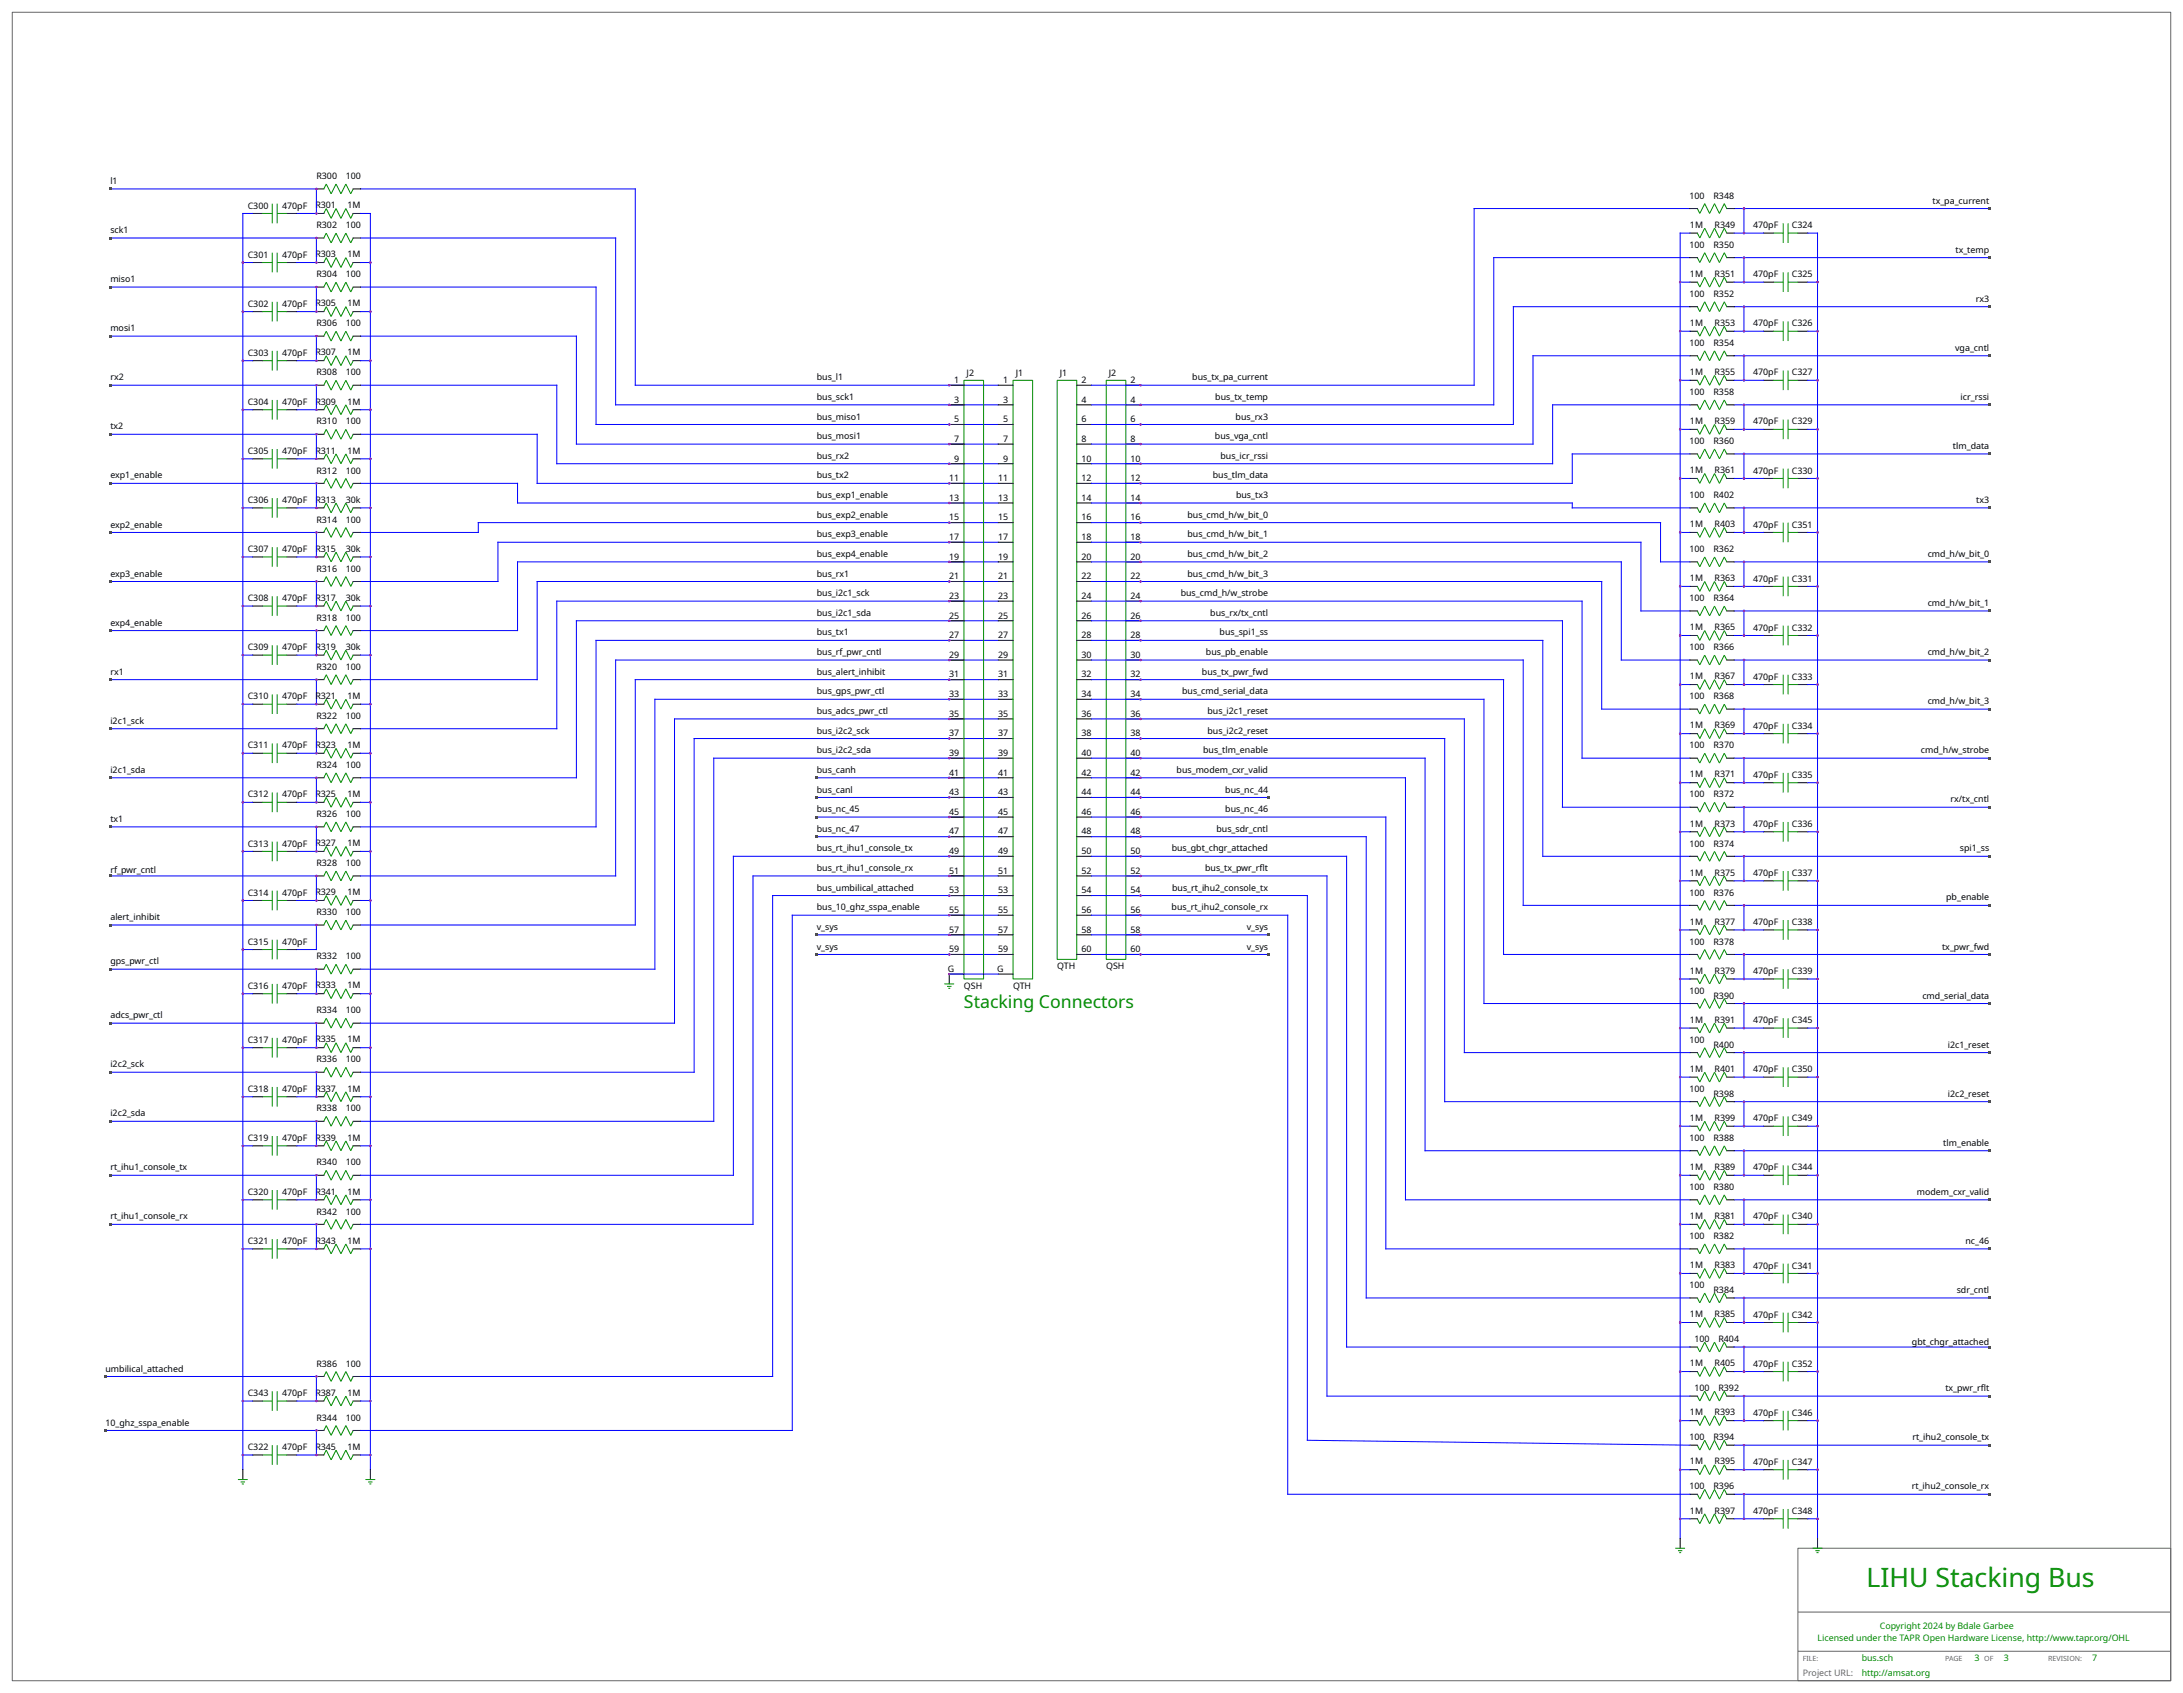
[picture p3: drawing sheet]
<svg xmlns="http://www.w3.org/2000/svg" width="1130mm" height="876mm" viewBox="0 0 1130 876" stroke-linecap="round" stroke-linejoin="round" font-family="sans-serif">
<defs><g id="words">
<text font-size="13.8" fill="#008b00" x="966" y="822">LIHU Stacking Bus</text>
<text font-size="9.2" fill="#008b00" x="499" y="522">Stacking Connectors</text>
<g font-size="4.6">
<text x="57" y="95">l1</text>
<text x="164" y="93">R300</text>
<text x="179" y="93">100</text>
<text x="128" y="108">C300</text>
<text x="146" y="108">470pF</text>
<text x="163" y="108">R301</text>
<text x="180" y="108">1M</text>
<text x="875" y="103">100</text>
<text x="887" y="103">R348</text>
<text x="1001" y="105">tx_pa_current</text>
<text x="164" y="118">R302</text>
<text x="179" y="118">100</text>
<text x="875" y="118">1M</text>
<text x="888" y="118">R349</text>
<text x="908" y="118">470pF</text>
<text x="928" y="118">C324</text>
<text x="57" y="121">sck1</text>
<text x="875" y="128">100</text>
<text x="887" y="128">R350</text>
<text x="1012" y="131">tx_temp</text>
<text x="128" y="133">C301</text>
<text x="146" y="133">470pF</text>
<text x="163" y="133">R303</text>
<text x="180" y="133">1M</text>
<text x="164" y="144">R304</text>
<text x="179" y="144">100</text>
<text x="875" y="143">1M</text>
<text x="888" y="143">R351</text>
<text x="908" y="144">470pF</text>
<text x="928" y="144">C325</text>
<text x="57" y="146">miso1</text>
<text x="875" y="154">100</text>
<text x="887" y="154">R352</text>
<text x="128" y="159">C302</text>
<text x="146" y="159">470pF</text>
<text x="163" y="159">R305</text>
<text x="180" y="159">1M</text>
<text x="1023" y="156">rx3</text>
<text x="57" y="171">mosi1</text>
<text x="164" y="169">R306</text>
<text x="179" y="169">100</text>
<text x="875" y="169">1M</text>
<text x="888" y="169">R353</text>
<text x="908" y="169">470pF</text>
<text x="928" y="169">C326</text>
<text x="875" y="179">100</text>
<text x="887" y="179">R354</text>
<text x="128" y="184">C303</text>
<text x="146" y="184">470pF</text>
<text x="163" y="184">R307</text>
<text x="180" y="184">1M</text>
<text x="1012" y="182">vga_cntl</text>
<text x="57" y="197">rx2</text>
<text x="164" y="194">R308</text>
<text x="179" y="194">100</text>
<text x="423" y="197">bus_l1</text>
<text x="501" y="194">J2</text>
<text x="526" y="194">J1</text>
<text x="549" y="194">J1</text>
<text x="574" y="194">J2</text>
<text x="617" y="197">bus_tx_pa_current</text>
<text x="875" y="194">1M</text>
<text x="888" y="194">R355</text>
<text x="908" y="194">470pF</text>
<text x="928" y="194">C327</text>
<text x="494" y="198">1</text>
<text x="519" y="198">1</text>
<text x="560" y="198">2</text>
<text x="585" y="198">2</text>
<text x="128" y="210">C304</text>
<text x="146" y="210">470pF</text>
<text x="163" y="209">R309</text>
<text x="180" y="209">1M</text>
<text x="423" y="207">bus_sck1</text>
<text x="494" y="208">3</text>
<text x="519" y="208">3</text>
<text x="560" y="208">4</text>
<text x="585" y="208">4</text>
<text x="629" y="207">bus_tx_temp</text>
<text x="875" y="204">100</text>
<text x="887" y="204">R358</text>
<text x="1015" y="207">icr_rssi</text>
<text x="164" y="220">R310</text>
<text x="179" y="220">100</text>
<text x="423" y="217">bus_miso1</text>
<text x="494" y="219">5</text>
<text x="519" y="219">5</text>
<text x="560" y="219">6</text>
<text x="585" y="219">6</text>
<text x="640" y="217">bus_rx3</text>
<text x="875" y="220">1M</text>
<text x="888" y="220">R359</text>
<text x="908" y="220">470pF</text>
<text x="928" y="220">C329</text>
<text x="57" y="222">tx2</text>
<text x="423" y="227">bus_mosi1</text>
<text x="629" y="227">bus_vga_cntl</text>
<text x="494" y="229">7</text>
<text x="519" y="229">7</text>
<text x="560" y="229">8</text>
<text x="585" y="229">8</text>
<text x="875" y="230">100</text>
<text x="887" y="230">R360</text>
<text x="1011" y="232">tlm_data</text>
<text x="128" y="235">C305</text>
<text x="146" y="235">470pF</text>
<text x="163" y="235">R311</text>
<text x="180" y="235">1M</text>
<text x="423" y="237">bus_rx2</text>
<text x="494" y="239">9</text>
<text x="519" y="239">9</text>
<text x="560" y="239">10</text>
<text x="585" y="239">10</text>
<text x="632" y="237">bus_icr_rssi</text>
<text x="164" y="245">R312</text>
<text x="179" y="245">100</text>
<text x="875" y="245">1M</text>
<text x="888" y="245">R361</text>
<text x="908" y="245">470pF</text>
<text x="928" y="245">C330</text>
<text x="57" y="248">exp1_enable</text>
<text x="423" y="248">bus_tx2</text>
<text x="491" y="249">11</text>
<text x="517" y="249">11</text>
<text x="560" y="249">12</text>
<text x="585" y="249">12</text>
<text x="628" y="248">bus_tlm_data</text>
<text x="423" y="258">bus_exp1_enable</text>
<text x="640" y="258">bus_tx3</text>
<text x="875" y="258">100</text>
<text x="887" y="258">R402</text>
<text x="128" y="260">C306</text>
<text x="146" y="260">470pF</text>
<text x="163" y="260">R313</text>
<text x="179" y="260">30k</text>
<text x="491" y="259">13</text>
<text x="517" y="259">13</text>
<text x="560" y="259">14</text>
<text x="585" y="259">14</text>
<text x="1023" y="260">tx3</text>
<text x="423" y="268">bus_exp2_enable</text>
<text x="491" y="269">15</text>
<text x="517" y="269">15</text>
<text x="560" y="269">16</text>
<text x="585" y="269">16</text>
<text x="615" y="268">bus_cmd_h/w_bit_0</text>
<text x="57" y="273">exp2_enable</text>
<text x="164" y="271">R314</text>
<text x="179" y="271">100</text>
<text x="875" y="273">1M</text>
<text x="888" y="273">R403</text>
<text x="908" y="273">470pF</text>
<text x="928" y="273">C351</text>
<text x="423" y="278">bus_exp3_enable</text>
<text x="491" y="280">17</text>
<text x="517" y="280">17</text>
<text x="560" y="280">18</text>
<text x="585" y="280">18</text>
<text x="615" y="278">bus_cmd_h/w_bit_1</text>
<text x="128" y="286">C307</text>
<text x="146" y="286">470pF</text>
<text x="163" y="286">R315</text>
<text x="179" y="286">30k</text>
<text x="875" y="286">100</text>
<text x="887" y="286">R362</text>
<text x="423" y="288">bus_exp4_enable</text>
<text x="491" y="290">19</text>
<text x="517" y="290">19</text>
<text x="560" y="290">20</text>
<text x="585" y="290">20</text>
<text x="615" y="288">bus_cmd_h/w_bit_2</text>
<text x="998" y="288">cmd_h/w_bit_0</text>
<text x="57" y="298">exp3_enable</text>
<text x="164" y="296">R316</text>
<text x="179" y="296">100</text>
<text x="423" y="298">bus_rx1</text>
<text x="491" y="300">21</text>
<text x="517" y="300">21</text>
<text x="560" y="300">22</text>
<text x="585" y="300">22</text>
<text x="615" y="298">bus_cmd_h/w_bit_3</text>
<text x="875" y="301">1M</text>
<text x="888" y="301">R363</text>
<text x="908" y="301">470pF</text>
<text x="928" y="301">C331</text>
<text x="128" y="311">C308</text>
<text x="146" y="311">470pF</text>
<text x="163" y="311">R317</text>
<text x="179" y="311">30k</text>
<text x="423" y="309">bus_i2c1_sck</text>
<text x="491" y="310">23</text>
<text x="517" y="310">23</text>
<text x="560" y="310">24</text>
<text x="585" y="310">24</text>
<text x="611" y="309">bus_cmd_h/w_strobe</text>
<text x="875" y="311">100</text>
<text x="887" y="311">R364</text>
<text x="998" y="314">cmd_h/w_bit_1</text>
<text x="57" y="324">exp4_enable</text>
<text x="164" y="321">R318</text>
<text x="179" y="321">100</text>
<text x="423" y="319">bus_i2c1_sda</text>
<text x="491" y="320">25</text>
<text x="517" y="320">25</text>
<text x="560" y="320">26</text>
<text x="585" y="320">26</text>
<text x="627" y="319">bus_rx/tx_cntl</text>
<text x="423" y="329">bus_tx1</text>
<text x="631" y="329">bus_spi1_ss</text>
<text x="875" y="326">1M</text>
<text x="888" y="326">R365</text>
<text x="908" y="326">470pF</text>
<text x="928" y="326">C332</text>
<text x="491" y="330">27</text>
<text x="517" y="330">27</text>
<text x="560" y="330">28</text>
<text x="585" y="330">28</text>
<text x="128" y="337">C309</text>
<text x="146" y="337">470pF</text>
<text x="163" y="336">R319</text>
<text x="179" y="336">30k</text>
<text x="423" y="339">bus_rf_pwr_cntl</text>
<text x="491" y="340">29</text>
<text x="517" y="340">29</text>
<text x="560" y="340">30</text>
<text x="585" y="340">30</text>
<text x="624" y="339">bus_pb_enable</text>
<text x="875" y="337">100</text>
<text x="887" y="337">R366</text>
<text x="998" y="339">cmd_h/w_bit_2</text>
<text x="164" y="347">R320</text>
<text x="179" y="347">100</text>
<text x="57" y="349">rx1</text>
<text x="423" y="349">bus_alert_inhibit</text>
<text x="491" y="351">31</text>
<text x="517" y="351">31</text>
<text x="560" y="351">32</text>
<text x="585" y="351">32</text>
<text x="622" y="349">bus_tx_pwr_fwd</text>
<text x="875" y="352">1M</text>
<text x="888" y="352">R367</text>
<text x="908" y="352">470pF</text>
<text x="928" y="352">C333</text>
<text x="423" y="359">bus_gps_pwr_ctl</text>
<text x="612" y="359">bus_cmd_serial_data</text>
<text x="128" y="362">C310</text>
<text x="146" y="362">470pF</text>
<text x="163" y="362">R321</text>
<text x="180" y="362">1M</text>
<text x="491" y="361">33</text>
<text x="517" y="361">33</text>
<text x="560" y="361">34</text>
<text x="585" y="361">34</text>
<text x="875" y="362">100</text>
<text x="887" y="362">R368</text>
<text x="998" y="364">cmd_h/w_bit_3</text>
<text x="423" y="370">bus_adcs_pwr_ctl</text>
<text x="491" y="371">35</text>
<text x="517" y="371">35</text>
<text x="560" y="371">36</text>
<text x="585" y="371">36</text>
<text x="625" y="370">bus_i2c1_reset</text>
<text x="57" y="375">i2c1_sck</text>
<text x="164" y="372">R322</text>
<text x="179" y="372">100</text>
<text x="875" y="377">1M</text>
<text x="888" y="377">R369</text>
<text x="908" y="377">470pF</text>
<text x="928" y="377">C334</text>
<text x="423" y="380">bus_i2c2_sck</text>
<text x="491" y="381">37</text>
<text x="517" y="381">37</text>
<text x="560" y="381">38</text>
<text x="585" y="381">38</text>
<text x="625" y="380">bus_i2c2_reset</text>
<text x="128" y="387">C311</text>
<text x="146" y="387">470pF</text>
<text x="163" y="387">R323</text>
<text x="180" y="387">1M</text>
<text x="423" y="390">bus_i2c2_sda</text>
<text x="623" y="390">bus_tlm_enable</text>
<text x="875" y="387">100</text>
<text x="887" y="387">R370</text>
<text x="995" y="390">cmd_h/w_strobe</text>
<text x="491" y="391">39</text>
<text x="517" y="391">39</text>
<text x="560" y="391">40</text>
<text x="585" y="391">40</text>
<text x="57" y="400">i2c1_sda</text>
<text x="164" y="398">R324</text>
<text x="179" y="398">100</text>
<text x="423" y="400">bus_canh</text>
<text x="491" y="401">41</text>
<text x="517" y="401">41</text>
<text x="560" y="401">42</text>
<text x="585" y="401">42</text>
<text x="609" y="400">bus_modem_cxr_valid</text>
<text x="875" y="402">1M</text>
<text x="888" y="402">R371</text>
<text x="908" y="403">470pF</text>
<text x="928" y="403">C335</text>
<text x="128" y="413">C312</text>
<text x="146" y="413">470pF</text>
<text x="163" y="413">R325</text>
<text x="180" y="413">1M</text>
<text x="423" y="410">bus_canl</text>
<text x="491" y="412">43</text>
<text x="517" y="412">43</text>
<text x="560" y="412">44</text>
<text x="585" y="412">44</text>
<text x="634" y="410">bus_nc_44</text>
<text x="875" y="413">100</text>
<text x="887" y="413">R372</text>
<text x="1010" y="415">rx/tx_cntl</text>
<text x="57" y="425">tx1</text>
<text x="164" y="423">R326</text>
<text x="179" y="423">100</text>
<text x="423" y="420">bus_nc_45</text>
<text x="491" y="422">45</text>
<text x="517" y="422">45</text>
<text x="560" y="422">46</text>
<text x="585" y="422">46</text>
<text x="634" y="420">bus_nc_46</text>
<text x="423" y="431">bus_nc_47</text>
<text x="491" y="432">47</text>
<text x="517" y="432">47</text>
<text x="560" y="432">48</text>
<text x="585" y="432">48</text>
<text x="630" y="431">bus_sdr_cntl</text>
<text x="875" y="428">1M</text>
<text x="888" y="428">R373</text>
<text x="908" y="428">470pF</text>
<text x="928" y="428">C336</text>
<text x="163" y="438">R327</text>
<text x="180" y="438">1M</text>
<text x="128" y="438">C313</text>
<text x="146" y="438">470pF</text>
<text x="423" y="441">bus_rt_ihu1_console_tx</text>
<text x="491" y="442">49</text>
<text x="517" y="442">49</text>
<text x="560" y="442">50</text>
<text x="585" y="442">50</text>
<text x="607" y="441">bus_gbt_chgr_attached</text>
<text x="875" y="438">100</text>
<text x="887" y="438">R374</text>
<text x="1015" y="441">spi1_ss</text>
<text x="164" y="448">R328</text>
<text x="179" y="448">100</text>
<text x="57" y="452">rf_pwr_cntl</text>
<text x="423" y="451">bus_rt_ihu1_console_rx</text>
<text x="491" y="452">51</text>
<text x="517" y="452">51</text>
<text x="560" y="452">52</text>
<text x="585" y="452">52</text>
<text x="624" y="451">bus_tx_pwr_rft</text>
<text x="652" y="451">l</text>
<text x="875" y="453">1M</text>
<text x="888" y="453">R375</text>
<text x="908" y="453">470pF</text>
<text x="928" y="453">C337</text>
<text x="423" y="461">bus_umbilical_attached</text>
<text x="607" y="461">bus_rt_ihu2_console_tx</text>
<text x="128" y="464">C314</text>
<text x="146" y="464">470pF</text>
<text x="163" y="463">R329</text>
<text x="180" y="463">1M</text>
<text x="491" y="462">53</text>
<text x="517" y="462">53</text>
<text x="560" y="462">54</text>
<text x="585" y="462">54</text>
<text x="875" y="464">100</text>
<text x="887" y="464">R376</text>
<text x="1008" y="466">pb_enable</text>
<text x="164" y="474">R330</text>
<text x="179" y="474">100</text>
<text x="423" y="471">bus_10_ghz_sspa_enable</text>
<text x="491" y="473">55</text>
<text x="517" y="473">55</text>
<text x="560" y="473">56</text>
<text x="585" y="473">56</text>
<text x="607" y="471">bus_rt_ihu2_console_rx</text>
<text x="57" y="476">alert_inhibit</text>
<text x="875" y="479">1M</text>
<text x="888" y="479">R377</text>
<text x="908" y="479">470pF</text>
<text x="928" y="479">C338</text>
<text x="423" y="481">v_sys</text>
<text x="491" y="483">57</text>
<text x="517" y="483">57</text>
<text x="560" y="483">58</text>
<text x="585" y="483">58</text>
<text x="646" y="481">v_sys</text>
<text x="128" y="489">C315</text>
<text x="146" y="489">470pF</text>
<text x="423" y="491">v_sys</text>
<text x="646" y="491">v_sys</text>
<text x="875" y="489">100</text>
<text x="887" y="489">R378</text>
<text x="1006" y="491">tx_pwr_fwd</text>
<text x="164" y="497">R332</text>
<text x="179" y="497">100</text>
<text x="491" y="493">59</text>
<text x="517" y="493">59</text>
<text x="560" y="493">60</text>
<text x="585" y="493">60</text>
<text x="57" y="499">gps_pwr_ctl</text>
<text x="491" y="503">G</text>
<text x="516" y="503">G</text>
<text x="547" y="502">QTH</text>
<text x="573" y="502">QSH</text>
<text x="875" y="504">1M</text>
<text x="888" y="504">R379</text>
<text x="908" y="504">470pF</text>
<text x="928" y="504">C339</text>
<text x="128" y="512">C316</text>
<text x="146" y="512">470pF</text>
<text x="163" y="512">R333</text>
<text x="180" y="512">1M</text>
<text x="499" y="512">QSH</text>
<text x="525" y="512">QTH</text>
<text x="875" y="514">100</text>
<text x="887" y="517">R390</text>
<text x="995" y="517">cmd_serial_data</text>
<text x="57" y="527">adcs_pwr_ctl</text>
<text x="164" y="525">R334</text>
<text x="179" y="525">100</text>
<text x="875" y="529">1M</text>
<text x="888" y="529">R391</text>
<text x="908" y="530">470pF</text>
<text x="928" y="530">C345</text>
<text x="128" y="540">C317</text>
<text x="146" y="540">470pF</text>
<text x="163" y="540">R335</text>
<text x="180" y="540">1M</text>
<text x="875" y="540">100</text>
<text x="887" y="542">R400</text>
<text x="1008" y="542">i2c1_reset</text>
<text x="164" y="550">R336</text>
<text x="179" y="550">100</text>
<text x="57" y="552">i2c2_sck</text>
<text x="875" y="555">1M</text>
<text x="888" y="555">R401</text>
<text x="908" y="555">470pF</text>
<text x="928" y="555">C350</text>
<text x="128" y="565">C318</text>
<text x="146" y="565">470pF</text>
<text x="163" y="565">R337</text>
<text x="180" y="565">1M</text>
<text x="875" y="565">100</text>
<text x="887" y="568">R398</text>
<text x="1008" y="568">i2c2_reset</text>
<text x="164" y="575">R338</text>
<text x="179" y="575">100</text>
<text x="57" y="578">i2c2_sda</text>
<text x="875" y="580">1M</text>
<text x="888" y="580">R399</text>
<text x="908" y="580">470pF</text>
<text x="928" y="580">C349</text>
<text x="128" y="591">C319</text>
<text x="146" y="591">470pF</text>
<text x="163" y="590">R339</text>
<text x="180" y="590">1M</text>
<text x="875" y="591">100</text>
<text x="887" y="591">R388</text>
<text x="1006" y="593">tlm_enable</text>
<text x="57" y="606">rt_ihu1_console_tx</text>
<text x="164" y="603">R340</text>
<text x="179" y="603">100</text>
<text x="875" y="606">1M</text>
<text x="888" y="606">R389</text>
<text x="908" y="606">470pF</text>
<text x="928" y="606">C344</text>
<text x="875" y="616">100</text>
<text x="887" y="616">R380</text>
<text x="128" y="618">C320</text>
<text x="146" y="618">470pF</text>
<text x="163" y="618">R341</text>
<text x="180" y="618">1M</text>
<text x="992" y="618">modem_cxr_valid</text>
<text x="164" y="629">R342</text>
<text x="179" y="629">100</text>
<text x="57" y="631">rt_ihu1_console_rx</text>
<text x="875" y="631">1M</text>
<text x="888" y="631">R381</text>
<text x="908" y="631">470pF</text>
<text x="928" y="631">C340</text>
<text x="875" y="641">100</text>
<text x="887" y="641">R382</text>
<text x="128" y="644">C321</text>
<text x="146" y="644">470pF</text>
<text x="163" y="644">R343</text>
<text x="180" y="644">1M</text>
<text x="1018" y="644">nc_46</text>
<text x="875" y="656">1M</text>
<text x="888" y="656">R383</text>
<text x="908" y="657">470pF</text>
<text x="928" y="657">C341</text>
<text x="875" y="667">100</text>
<text x="887" y="669">R384</text>
<text x="1013" y="669">sdr_cntl</text>
<text x="875" y="682">1M</text>
<text x="888" y="682">R385</text>
<text x="908" y="682">470pF</text>
<text x="928" y="682">C342</text>
<text x="877" y="695">100</text>
<text x="890" y="695">R404</text>
<text x="990" y="696">gbt_chgr_attached</text>
<text x="164" y="707">R386</text>
<text x="179" y="707">100</text>
<text x="875" y="707">1M</text>
<text x="888" y="707">R405</text>
<text x="908" y="707">470pF</text>
<text x="928" y="707">C352</text>
<text x="55" y="710">umbilical_attached</text>
<text x="128" y="723">C343</text>
<text x="146" y="723">470pF</text>
<text x="163" y="722">R387</text>
<text x="180" y="722">1M</text>
<text x="877" y="720">100</text>
<text x="890" y="720">R392</text>
<text x="1007" y="720">tx_pwr_rft</text>
<text x="1026" y="720">l</text>
<text x="55" y="738">10_ghz_sspa_enable</text>
<text x="164" y="735">R344</text>
<text x="179" y="735">100</text>
<text x="875" y="733">1M</text>
<text x="888" y="733">R393</text>
<text x="908" y="733">470pF</text>
<text x="928" y="733">C346</text>
<text x="875" y="745">100</text>
<text x="887" y="745">R394</text>
<text x="990" y="745">rt_ihu2_console_tx</text>
<text x="128" y="751">C322</text>
<text x="146" y="751">470pF</text>
<text x="163" y="750">R345</text>
<text x="180" y="750">1M</text>
<text x="875" y="758">1M</text>
<text x="888" y="758">R395</text>
<text x="908" y="758">470pF</text>
<text x="928" y="758">C347</text>
<text x="875" y="771">100</text>
<text x="887" y="771">R396</text>
<text x="990" y="771">rt_ihu2_console_rx</text>
<text x="875" y="783">1M</text>
<text x="888" y="783">R397</text>
<text x="908" y="784">470pF</text>
<text x="928" y="784">C348</text>
</g>
<g font-size="4.6" fill="#008b00">
<text x="973" y="843">Copyright 2024 by Bdale Garbee</text>
<text x="941" y="850">Licensed under the TAPR Open Hardware License, http://www.tapr.org/OHL</text>
<text x="964" y="860">bus.sch</text>
<text x="1022" y="860">3</text>
<text x="1038" y="860">3</text>
<text x="1083" y="860">7</text>
<text x="964" y="867">http://amsat.org</text>
</g>
<text font-size="4.6" fill="#666" x="933" y="867">Project URL:</text>
<g font-size="3.7" fill="#666">
<text x="933" y="860">FILE:</text>
<text x="1007" y="860">PAGE</text>
<text x="1027" y="860">OF</text>
<text x="1060" y="860">REVISION:</text>
</g>
</g></defs>
<path d="M6 6h1118v864h-1118zM931 801h193v69h-193zM931 834h193M931 855h193" fill="none" stroke="#666" stroke-width=".52"/>
<g fill="none" stroke="#008b00" stroke-width=".52">
<path d="M168 98l1-3 2 5 3-5 3 5 2-5 3 5 1-2M136 110h5M141 105v11M144 105v11M144 110h5M168 110l1-2 2 5 3-5 3 5 2-5 3 5 1-3M879 108l1 2 3-5 2 5 3-5 2 5 3-5 1 3M923 116v10M926 116v10M136 136h5M141 131v10M144 131v10"/>
<path d="M144 136h5M168 123l1-2 2 5 3-5 3 5 2-5 3 5 1-3M168 136l1-3 2 5 3-5 3 5 2-5 3 5 1-2M879 121l1 2 3-5 2 5 3-5 2 5 3-5 1 3M879 133l1 3 3-5 2 5 3-5 2 5 3-5 1 2M918 121h5M926 121h5M141 156v10M144 156v10M168 149l1-3 2 5 3-5 3 5 2-5 3 5 1-2M879 146l1 3 3-5 2 5 3-5 2 5 3-5 1 2M879 159l1 2 3-5 2 5 3-5 2 5 3-5 1 3"/>
<path d="M918 146h5M923 141v10M926 141v10M926 146h5M136 161h5M144 161h5M168 161l1-2 2 5 3-5 3 5 2-5 3 5 1-3M168 174l1-3 2 6 3-6 3 6 2-6 3 6 1-3M879 171l1 3 3-5 2 5 3-5 2 5 3-5 1 2M918 171h5M923 166v11M926 166v11"/>
<path d="M926 171h5M136 187h5M141 182v10M144 182v10M144 187h5M168 187l1-3 2 5 3-5 3 5 2-5 3 5 1-2M168 199l1-2 2 5 3-5 3 5 2-5 3 5 1-3M499 197h10v310h-10zM525 197h10v310h-10zM547 197h11v300h-11zM573 197h10v300h-10zM879 184l1 3 3-5 2 5 3-5 2 5 3-5 1 2"/>
<path d="M879 197l1 2 3-5 2 5 3-5 2 5 3-5 1 3M918 197h5M923 192v10M926 192v10M926 197h5M136 212h5M141 207v10M144 207v10M144 212h5M168 212l1-2 2 5 3-5 3 5 2-5 3 5 1-3M879 210l1 2 3-5 2 5 3-5 2 5 3-5 1 3M923 217v10"/>
<path d="M926 217v10M136 237h5M141 232v11M144 232v11M144 237h5M168 225l1-3 2 5 3-5 3 5 2-5 3 5 1-2M168 237l1-2 2 5 3-5 3 5 2-5 3 5 1-3M879 222l1 3 3-5 2 5 3-5 2 5 3-5 1 2M879 235l1 2 3-5 2 5 3-5 2 5 3-5 1 3M918 222h5M926 222h5M141 258v10"/>
<path d="M144 258v10M168 250l1-2 2 5 3-5 3 5 2-5 3 5 1-3M879 248l1 2 3-5 2 5 3-5 2 5 3-5 1 3M918 248h5M923 243v10M926 243v10M926 248h5M136 263h5M144 263h5M168 263l1-3 2 5 3-5 3 5 2-5 3 5 1-2M168 276l1-3 2 5 3-5 3 5 2-5 3 5 1-2M879 263l1 2 3-5 2 5 3-5 2 5 3-5 1 3"/>
<path d="M879 276l1 2 3-5 2 5 3-5 2 5 3-5 1 3M918 276h5M923 271v10M926 271v10M926 276h5M136 288h5M141 283v10M144 283v10M144 288h5M168 288l1-2 2 5 3-5 3 5 2-5 3 5 1-3M879 291l1 2 3-5 2 5 3-5 2 5 3-5 1 3M923 298v11"/>
<path d="M926 298v11M136 314h5M141 309v10M144 309v10M144 314h5M168 301l1-3 2 6 3-6 3 6 2-6 3 6 1-3M168 314l1-3 2 5 3-5 3 5 2-5 3 5 1-2M879 304l1 2 3-5 2 5 3-5 2 5 3-5 1 3M879 316l1 3 3-5 2 5 3-5 2 5 3-5 1 2M918 304h5M926 304h5M136 339h5"/>
<path d="M141 334v10M144 334v10M144 339h5M168 326l1-2 2 5 3-5 3 5 2-5 3 5 1-3M168 339l1-2 2 5 3-5 3 5 2-5 3 5 1-3M879 329l1 2 3-5 2 5 3-5 2 5 3-5 1 3M918 329h5M923 324v10M926 324v10M926 329h5M141 359v11M144 359v11"/>
<path d="M168 352l1-3 2 5 3-5 3 5 2-5 3 5 1-2M879 342l1 2 3-5 2 5 3-5 2 5 3-5 1 3M879 354l1 3 3-5 2 5 3-5 2 5 3-5 1 2M918 354h5M923 349v10M926 349v10M926 354h5M136 364h5M144 364h5M168 377l1-2 2 5 3-5 3 5 2-5 3 5 1-3M168 364l1-2 2 5 3-5 3 5 2-5 3 5 1-3M879 367l1 3 3-6 2 6 3-6 2 6 3-6 1 3"/>
<path d="M879 380l1 2 3-5 2 5 3-5 2 5 3-5 1 3M918 380h5M923 375v10M926 375v10M926 380h5M136 390h5M141 385v10M144 385v10M144 390h5M168 390l1-3 2 5 3-5 3 5 2-5 3 5 1-2M879 392l1 3 3-5 2 5 3-5 2 5 3-5 1 2M136 415h5"/>
<path d="M141 410v10M144 410v10M144 415h5M168 403l1-3 2 5 3-5 3 5 2-5 3 5 1-2M168 415l1-2 2 5 3-5 3 5 2-5 3 5 1-3M879 405l1 3 3-5 2 5 3-5 2 5 3-5 1 2M879 418l1 2 3-5 2 5 3-5 2 5 3-5 1 3M918 405h5M923 400v10M926 400v10M926 405h5M141 436v10"/>
<path d="M144 436v10M168 428l1-3 2 6 3-6 3 6 2-6 3 6 1-3M879 431l1 2 3-5 2 5 3-5 2 5 3-5 1 3M918 431h5M923 425v11M926 425v11M926 431h5M136 441h5M144 441h5M168 441l1-3 2 5 3-5 3 5 2-5 3 5 1-2M168 453l1-2 2 5 3-5 3 5 2-5 3 5 1-3M879 443l1 3 3-5 2 5 3-5 2 5 3-5 1 2"/>
<path d="M879 456l1 2 3-5 2 5 3-5 2 5 3-5 1 3M918 456h5M923 451v10M926 451v10M926 456h5M136 466h5M141 461v10M144 461v10M144 466h5M168 479l1-3 2 5 3-5 3 5 2-5 3 5 1-2M168 466l1-2 2 5 3-5 3 5 2-5 3 5 1-3M879 469l1 2 3-5 2 5 3-5 2 5 3-5 1 3"/>
<path d="M923 476v10M926 476v10M136 491h5M141 486v11M144 486v11M144 491h5M879 481l1 3 3-5 2 5 3-5 2 5 3-5 1 2M879 494l1 3 3-6 2 6 3-6 2 6 3-6 1 3M918 481h5M926 481h5M136 514h5M141 509v10"/>
<path d="M144 509v10M144 514h5M168 502l1-3 2 5 3-5 3 5 2-5 3 5 1-2M168 514l1-2 2 5 3-5 3 5 2-5 3 5 1-3M489 509h5M490 511h3M491 512h1M879 507l1 2 3-5 2 5 3-5 2 5 3-5 1 3M879 519l1 3 3-5 2 5 3-5 2 5 3-5 1 2M918 507h5M923 502v10M926 502v10"/>
<path d="M926 507h5M141 537v10M144 537v10M168 530l1-3 2 5 3-5 3 5 2-5 3 5 1-2M879 532l1 3 3-5 2 5 3-5 2 5 3-5 1 2M918 532h5M923 527v10M926 527v10M926 532h5M136 542h5M144 542h5M168 555l1-3 2 6 3-6 3 6 2-6 3 6 1-3"/>
<path d="M168 542l1-2 2 5 3-5 3 5 2-5 3 5 1-3M879 545l1 2 3-5 2 5 3-5 2 5 3-5 1 3M879 558l1 2 3-5 2 5 3-5 2 5 3-5 1 3M918 558h5M923 552v11M926 552v11M926 558h5M136 568h5M141 563v10M144 563v10M144 568h5M168 568l1-3 2 5 3-5 3 5 2-5 3 5 1-2"/>
<path d="M879 570l1 3 3-5 2 5 3-5 2 5 3-5 1 2M923 578v10M926 578v10M136 593h5M141 588v10M144 588v10M144 593h5M168 580l1-2 2 5 3-5 3 5 2-5 3 5 1-3M168 593l1-2 2 5 3-5 3 5 2-5 3 5 1-3M879 596l1 2 3-5 2 5 3-5 2 5 3-5 1 3M879 583l1 2 3-5 2 5 3-5 2 5 3-5 1 3M918 583h5"/>
<path d="M926 583h5M141 616v10M144 616v10M168 608l1-2 2 5 3-5 3 5 2-5 3 5 1-3M879 608l1 3 3-5 2 5 3-5 2 5 3-5 1 2M918 608h5M923 603v10M926 603v10M926 608h5M136 621h5M144 621h5M168 621l1-3 2 6 3-6 3 6 2-6 3 6 1-3"/>
<path d="M168 634l1-3 2 5 3-5 3 5 2-5 3 5 1-2M879 621l1 3 3-6 2 6 3-6 2 6 3-6 1 3M879 634l1 2 3-5 2 5 3-5 2 5 3-5 1 3M918 634h5M923 629v10M926 629v10M926 634h5M136 646h5M141 641v11M144 641v11M144 646h5M168 646l1-2 2 5 3-5 3 5 2-5 3 5 1-3"/>
<path d="M879 646l1 3 3-5 2 5 3-5 2 5 3-5 1 2M879 659l1 3 3-5 2 5 3-5 2 5 3-5 1 2M918 659h5M923 654v10M926 654v10M926 659h5M879 672l1 2 3-5 2 5 3-5 2 5 3-5 1 3M923 679v11M926 679v11M879 685l1 2 3-5 2 5 3-5 2 5 3-5 1 3M879 697l1 3 3-5 2 5 3-5 2 5 3-5 1 2M918 685h5"/>
<path d="M926 685h5M168 712l1-2 2 5 3-5 3 5 2-5 3 5 1-3M879 710l1 2 3-5 2 5 3-5 2 5 3-5 1 3M918 710h5M923 705v10M926 705v10M926 710h5M136 725h5M141 720v10M144 720v10M144 725h5M168 725l1-2 2 5 3-5 3 5 2-5 3 5 1-3"/>
<path d="M879 723l1 2 3-5 2 5 3-5 2 5 3-5 1 3M879 735l1 3 3-5 2 5 3-5 2 5 3-5 1 2M918 735h5M923 730v10M926 730v10M926 735h5M136 753h5M141 748v10M144 748v10M144 753h5M168 740l1-2 2 5 3-5 3 5 2-5 3 5 1-3M168 753l1-2 2 5 3-5 3 5 2-5 3 5 1-3"/>
<path d="M879 748l1 3 3-6 2 6 3-6 2 6 3-6 1 3M923 756v10M926 756v10M123 766h5M125 767h2M125 768h1M189 766h5M191 767h2M191 768h1M879 761l1 2 3-5 2 5 3-5 2 5 3-5 1 3M879 773l1 3 3-5 2 5 3-5 2 5 3-5 1 2M918 761h5"/>
<path d="M926 761h5M879 786l1 3 3-5 2 5 3-5 2 5 3-5 1 2M918 786h5M923 781v10M926 781v10M926 786h5M867 801h5M869 803h2M869 804h1M939 801h5M940 803h2M941 804h1"/>
</g>
<g fill="none" stroke="#000" stroke-width=".52">
<path d="M164 98h4M183 98h4M131 110h5M149 110h5M164 110h4M183 110h4M875 108h4M894 108h4M131 136h5M149 136h5M164 123h4M164 136h4"/>
<path d="M183 136h4M183 123h4M875 121h4M875 133h4M894 133h4M894 121h4M913 121h5M931 121h5M164 149h4M183 149h4M875 146h4M875 159h4"/>
<path d="M894 159h4M894 146h4M913 146h5M931 146h5M131 161h5M149 161h5M164 161h4M164 174h4M183 161h4M183 174h4M875 171h4M894 171h4"/>
<path d="M913 171h5M931 171h5M131 187h5M149 187h5M164 199h4M164 187h4M183 187h4M183 199h4M491 199h8M517 199h8M558 199h7M583 199h8"/>
<path d="M875 184h4M875 197h4M894 184h4M894 197h4M913 197h5M931 197h5M131 212h5M149 212h5M164 212h4M183 212h4M491 210h8M491 220h8"/>
<path d="M517 210h8M517 220h8M558 210h7M558 220h7M583 210h8M583 220h8M875 210h4M894 210h4M131 237h5M149 237h5M164 225h4M164 237h4"/>
<path d="M183 237h4M183 225h4M491 230h8M517 230h8M558 230h7M583 230h8M875 222h4M875 235h4M894 235h4M894 222h4M913 222h5M931 222h5"/>
<path d="M164 250h4M183 250h4M491 240h8M491 250h8M517 240h8M517 250h8M558 240h7M558 250h7M583 240h8M583 250h8M875 248h4M894 248h4"/>
<path d="M913 248h5M931 248h5M131 263h5M149 263h5M164 263h4M164 276h4M183 263h4M183 276h4M491 260h8M491 271h8M517 260h8M517 271h8"/>
<path d="M558 260h7M558 271h7M583 260h8M583 271h8M875 263h4M875 276h4M894 263h4M894 276h4M913 276h5M931 276h5M131 288h5M149 288h5"/>
<path d="M164 288h4M183 288h4M491 281h8M491 291h8M517 281h8M517 291h8M558 281h7M558 291h7M583 281h8M583 291h8M875 291h4M894 291h4"/>
<path d="M131 314h5M149 314h5M164 301h4M164 314h4M183 314h4M183 301h4M491 301h8M491 311h8M517 301h8M517 311h8M558 301h7M558 311h7"/>
<path d="M583 301h8M583 311h8M875 304h4M875 316h4M894 316h4M894 304h4M913 304h5M931 304h5M131 339h5M149 339h5M164 326h4M164 339h4"/>
<path d="M183 339h4M183 326h4M491 321h8M491 331h8M517 321h8M517 331h8M558 321h7M558 331h7M583 321h8M583 331h8M875 329h4M894 329h4"/>
<path d="M913 329h5M931 329h5M164 352h4M183 352h4M491 342h8M491 352h8M517 342h8M517 352h8M558 342h7M558 352h7M583 342h8M583 352h8"/>
<path d="M875 342h4M875 354h4M894 342h4M894 354h4M913 354h5M931 354h5M131 364h5M149 364h5M164 377h4M164 364h4M183 364h4M183 377h4"/>
<path d="M491 362h8M491 372h8M517 362h8M517 372h8M558 362h7M558 372h7M583 362h8M583 372h8M875 367h4M875 380h4M894 367h4M894 380h4"/>
<path d="M913 380h5M931 380h5M131 390h5M149 390h5M164 390h4M183 390h4M491 382h8M491 392h8M517 382h8M517 392h8M558 382h7M558 392h7"/>
<path d="M583 382h8M583 392h8M875 392h4M894 392h4M131 415h5M149 415h5M164 403h4M164 415h4M183 415h4M183 403h4M491 403h8M491 413h8"/>
<path d="M517 403h8M517 413h8M558 403h7M558 413h7M583 403h8M583 413h8M875 405h4M875 418h4M894 418h4M894 405h4M913 405h5M931 405h5"/>
<path d="M164 428h4M183 428h4M491 423h8M491 433h8M517 423h8M517 433h8M558 423h7M558 433h7M583 423h8M583 433h8M875 431h4M894 431h4"/>
<path d="M913 431h5M931 431h5M131 441h5M149 441h5M164 453h4M164 441h4M183 441h4M183 453h4M491 443h8M491 453h8M517 443h8M517 453h8"/>
<path d="M558 443h7M558 453h7M583 443h8M583 453h8M875 443h4M875 456h4M894 443h4M894 456h4M913 456h5M931 456h5M131 466h5M149 466h5"/>
<path d="M164 479h4M164 466h4M183 466h4M183 479h4M491 464h8M491 474h8M517 464h8M517 474h8M558 464h7M558 474h7M583 464h8M583 474h8"/>
<path d="M875 469h4M894 469h4M131 491h5M149 491h5M491 484h8M491 494h8M517 484h8M517 494h8M558 484h7M558 494h7M583 484h8M583 494h8"/>
<path d="M875 494h4M875 481h4M894 494h4M894 481h4M913 481h5M931 481h5M131 514h5M149 514h5M164 502h4M164 514h4M183 514h4M183 502h4"/>
<path d="M499 504h-8v5M517 504h8M875 507h4M875 519h4M894 519h4M894 507h4M913 507h5M931 507h5M164 530h4M183 530h4M875 532h4M894 532h4"/>
<path d="M913 532h5M931 532h5M131 542h5M149 542h5M164 555h4M164 542h4M183 542h4M183 555h4M875 545h4M875 558h4M894 545h4M894 558h4"/>
<path d="M913 558h5M931 558h5M131 568h5M149 568h5M164 568h4M183 568h4M875 570h4M894 570h4M131 593h5M149 593h5M164 580h4M164 593h4"/>
<path d="M183 593h4M183 580h4M875 596h4M875 583h4M894 596h4M894 583h4M913 583h5M931 583h5M164 608h4M183 608h4M875 608h4M894 608h4"/>
<path d="M913 608h5M931 608h5M131 621h5M149 621h5M164 621h4M164 634h4M183 621h4M183 634h4M875 621h4M875 634h4M894 621h4M894 634h4"/>
<path d="M913 634h5M931 634h5M131 646h5M149 646h5M164 646h4M183 646h4M875 646h4M875 659h4M894 646h4M894 659h4M913 659h5M931 659h5"/>
<path d="M875 672h4M894 672h4M875 685h4M875 697h4M894 697h4M894 685h4M913 685h5M931 685h5M164 712h4M183 712h4M875 710h4M894 710h4"/>
<path d="M913 710h5M931 710h5M131 725h5M149 725h5M164 725h4M183 725h4M875 723h4M875 735h4M894 723h4M894 735h4M913 735h5M931 735h5"/>
<path d="M131 753h5M149 753h5M164 740h4M164 753h4M183 753h4M183 740h4M875 748h4M894 748h4M126 761v5M192 761v5M875 761h4M875 773h4"/>
<path d="M894 773h4M894 761h4M913 761h5M931 761h5M870 796v5M875 786h4M894 786h4M913 786h5M931 786h5M941 796v5"/>
</g>
<g fill="none" stroke="#00f" stroke-width=".52">
<path d="M57 98h107v12h-10M187 98h142v101h188M131 110h-5v651M187 110h5v651M875 108h-112v91h-198M898 108h132M903 108v13M57 123h107v13h-10M126 136h5M187 123h132v87h198M187 136h5M875 133h-102v77h-208"/>
<path d="M875 121h-5v675M898 133h132M898 121h15M903 133v13M936 121h5v675M57 149h107v12h-10M187 149h122v71h208M870 146h5M875 159h-91v61h-219M898 159h132M898 146h15M903 159v12"/>
<path d="M936 146h5M57 174h107v13h-10M126 161h5M187 174h111v56h219M187 161h5M870 171h5M898 171h15M936 171h5M57 199h107v13h-10M126 187h5M187 199h101v41h229M187 187h5"/>
<path d="M870 197h5M875 184h-81v46h-229M898 184h132M898 197h15M903 184v13M936 197h5M126 212h5M187 212h5M875 210h-71v30h-239M898 210h132M903 210v12M57 225h107v12h-10"/>
<path d="M126 237h5M187 225h91v25h239M187 237h5M870 222h5M875 235h-61v15h-249M898 235h132M898 222h15M903 235v13M936 222h5M57 250h107v13h-10M187 250h81v10h249M870 248h5"/>
<path d="M898 248h15M936 248h5M57 276h107v12h-10M126 263h5M187 263h5M517 271h-269v5h-61M565 260h249v3h61M565 271h295v20h15M870 276h5M898 276h15M898 263h132M903 263v13"/>
<path d="M936 276h5M126 288h5M187 288h5M517 281h-259v20h-71M517 291h-249v35h-81M565 281h285v35h25M565 291h274v51h36M898 291h132M903 291v13M57 301h107v13h-10M126 314h5M187 314h5"/>
<path d="M517 301h-239v51h-91M517 311h-229v66h-101M565 301h264v66h46M565 311h254v81h56M870 304h5M898 316h132M898 304h15M903 316v13M936 304h5M57 326h107v13h-10M126 339h5M187 339h5"/>
<path d="M517 321h-219v82h-111M517 331h-208v97h-122M565 321h244v97h66M565 331h234v112h76M870 329h5M898 329h15M936 329h5M57 352h107v12h-10M517 342h-198v111h-132M517 352h-188v127h-142M565 342h224v127h86M565 352h214v142h96"/>
<path d="M870 354h5M898 342h132M898 354h15M903 342v12M936 354h5M57 377h107v13h-10M126 364h5M187 364h5M517 362h-178v140h-152M517 372h-168v158h-162M565 362h203v157h107M565 372h193v173h117"/>
<path d="M870 380h5M898 367h132M898 380h15M903 367v13M936 380h5M126 390h5M187 390h5M517 382h-158v173h-172M517 392h-147v188h-183M565 382h183v188h127M565 392h173v204h137M898 392h132"/>
<path d="M903 392v13M57 403h107v12h-10M126 415h5M187 415h5M423 403h94M423 413h94M565 403h163v218h147M565 413h92M870 405h5M898 418h132M898 405h15M903 418v13"/>
<path d="M936 405h5M57 428h107v13h-10M423 423h94M423 433h94M565 423h153v223h157M565 433h142v239h168M870 431h5M898 431h15M936 431h5M57 453h107v13h-10M126 441h5M187 441h5"/>
<path d="M517 443h-137v165h-193M517 453h-127v181h-203M565 443h132v254h178M565 453h122v270h188M870 456h5M898 443h132M898 456h15M903 443v13M936 456h5M57 479h107v12h-10M126 466h5M187 466h5"/>
<path d="M517 464h-117v248h-213M517 474h-107v266h-223M565 464h112v281l198 3M565 474h102v299h208M898 469h132M903 469v12M126 491h5M423 484h94M423 494h94M565 484h92M565 494h92M870 481h5"/>
<path d="M898 494h132M898 481h15M903 494v13M936 481h5M57 502h107v12h-10M126 514h5M187 514h5M491 504h26M870 507h5M898 507h15M898 519h132M903 519v13"/>
<path d="M936 507h5M57 530h107v12h-10M870 532h5M898 532h15M936 532h5M57 555h107v13h-10M126 542h5M187 542h5M870 558h5M898 545h132M898 558h15M903 545v13"/>
<path d="M936 558h5M126 568h5M187 568h5M898 570h132M903 570v13M57 580h107v13h-10M126 593h5M187 593h5M870 583h5M898 596h132M898 583h15M903 596v12"/>
<path d="M936 583h5M57 608h107v13h-10M870 608h5M898 608h15M936 608h5M57 634h107v12h-10M126 621h5M187 621h5M870 634h5M898 621h132M898 634h15M903 621v13"/>
<path d="M936 634h5M126 646h5M187 646h5M870 659h5M898 646h132M898 659h15M903 646v13M936 659h5M898 672h132M903 672v13M870 685h5M898 685h15"/>
<path d="M898 697h132M903 697v13M936 685h5M55 712h109v13h-10M870 710h5M898 710h15M936 710h5M126 725h5M187 725h5M870 735h5M898 723h132M898 735h15"/>
<path d="M903 723v12M936 735h5M55 740h109v13h-10M126 753h5M187 753h5M898 748h132M903 748v13M870 761h5M898 773h132M898 761h15M903 773v13M936 761h5"/>
<path d="M870 786h5M898 786h15M936 786h5"/>
</g>
<g fill="#a020f0">
<circle cx="591" cy="362" r=".6"/>
<circle cx="591" cy="372" r=".6"/>
<circle cx="591" cy="382" r=".6"/>
<circle cx="591" cy="392" r=".6"/>
<circle cx="591" cy="199" r=".6"/>
<circle cx="591" cy="210" r=".6"/>
<circle cx="591" cy="220" r=".6"/>
<circle cx="591" cy="230" r=".6"/>
<circle cx="591" cy="240" r=".6"/>
<circle cx="591" cy="250" r=".6"/>
<circle cx="591" cy="260" r=".6"/>
<circle cx="591" cy="271" r=".6"/>
<circle cx="591" cy="281" r=".6"/>
<circle cx="591" cy="291" r=".6"/>
<circle cx="591" cy="301" r=".6"/>
<circle cx="591" cy="311" r=".6"/>
<circle cx="591" cy="321" r=".6"/>
<circle cx="591" cy="331" r=".6"/>
<circle cx="591" cy="342" r=".6"/>
<circle cx="591" cy="352" r=".6"/>
<circle cx="591" cy="464" r=".6"/>
<circle cx="591" cy="474" r=".6"/>
<circle cx="591" cy="484" r=".6"/>
<circle cx="591" cy="494" r=".6"/>
<circle cx="591" cy="403" r=".6"/>
<circle cx="591" cy="413" r=".6"/>
<circle cx="591" cy="423" r=".6"/>
<circle cx="591" cy="433" r=".6"/>
<circle cx="591" cy="443" r=".6"/>
<circle cx="591" cy="453" r=".6"/>
</g>
<path d="M656 412h1v2h-1z" fill="#f00"/>
<g fill="#a020f0">
<circle cx="591" cy="423" r=".6"/>
<circle cx="591" cy="433" r=".6"/>
<circle cx="591" cy="443" r=".6"/>
<circle cx="591" cy="453" r=".6"/>
<circle cx="591" cy="464" r=".6"/>
<circle cx="591" cy="474" r=".6"/>
<circle cx="591" cy="484" r=".6"/>
</g>
<path d="M656 483h1v2h-1z" fill="#f00"/>
<circle cx="591" cy="494" r=".6" fill="#a020f0"/>
<path d="M656 493h1v2h-1z" fill="#f00"/>
<g fill="#a020f0">
<circle cx="491" cy="199" r=".6"/>
<circle cx="491" cy="210" r=".6"/>
<circle cx="491" cy="220" r=".6"/>
<circle cx="491" cy="230" r=".6"/>
<circle cx="491" cy="260" r=".6"/>
<circle cx="491" cy="250" r=".6"/>
<circle cx="491" cy="240" r=".6"/>
<circle cx="491" cy="271" r=".6"/>
<circle cx="491" cy="281" r=".6"/>
<circle cx="491" cy="291" r=".6"/>
<circle cx="491" cy="311" r=".6"/>
<circle cx="491" cy="321" r=".6"/>
<circle cx="491" cy="382" r=".6"/>
<circle cx="491" cy="392" r=".6"/>
<circle cx="491" cy="301" r=".6"/>
<circle cx="491" cy="331" r=".6"/>
<circle cx="491" cy="342" r=".6"/>
<circle cx="491" cy="352" r=".6"/>
<circle cx="491" cy="362" r=".6"/>
<circle cx="491" cy="372" r=".6"/>
<circle cx="491" cy="403" r=".6"/>
</g>
<path d="M422 402h2v1h-2z" fill="#f00"/>
<circle cx="491" cy="413" r=".6" fill="#a020f0"/>
<path d="M422 412h2v2h-2z" fill="#f00"/>
<circle cx="491" cy="423" r=".6" fill="#a020f0"/>
<path d="M422 422h2v2h-2z" fill="#f00"/>
<circle cx="491" cy="433" r=".6" fill="#a020f0"/>
<path d="M422 432h2v2h-2z" fill="#f00"/>
<g fill="#a020f0">
<circle cx="491" cy="443" r=".6"/>
<circle cx="491" cy="453" r=".6"/>
<circle cx="491" cy="464" r=".6"/>
<circle cx="491" cy="474" r=".6"/>
<circle cx="491" cy="484" r=".6"/>
</g>
<path d="M422 483h2v2h-2z" fill="#f00"/>
<circle cx="491" cy="494" r=".6" fill="#a020f0"/>
<path d="M422 493h2v2h-2z" fill="#f00"/>
<g fill="#a020f0">
<circle cx="491" cy="362" r=".6"/>
<circle cx="491" cy="372" r=".6"/>
<circle cx="491" cy="382" r=".6"/>
<circle cx="491" cy="392" r=".6"/>
<circle cx="491" cy="199" r=".6"/>
<circle cx="491" cy="210" r=".6"/>
<circle cx="491" cy="220" r=".6"/>
<circle cx="491" cy="230" r=".6"/>
<circle cx="491" cy="240" r=".6"/>
<circle cx="491" cy="250" r=".6"/>
<circle cx="491" cy="260" r=".6"/>
<circle cx="491" cy="271" r=".6"/>
<circle cx="491" cy="281" r=".6"/>
<circle cx="491" cy="291" r=".6"/>
<circle cx="491" cy="301" r=".6"/>
<circle cx="491" cy="311" r=".6"/>
<circle cx="491" cy="321" r=".6"/>
<circle cx="491" cy="331" r=".6"/>
<circle cx="491" cy="342" r=".6"/>
<circle cx="491" cy="352" r=".6"/>
<circle cx="491" cy="464" r=".6"/>
<circle cx="491" cy="474" r=".6"/>
<circle cx="491" cy="484" r=".6"/>
<circle cx="491" cy="494" r=".6"/>
<circle cx="491" cy="403" r=".6"/>
<circle cx="491" cy="413" r=".6"/>
<circle cx="491" cy="423" r=".6"/>
<circle cx="491" cy="433" r=".6"/>
<circle cx="491" cy="443" r=".6"/>
<circle cx="491" cy="453" r=".6"/>
<circle cx="491" cy="504" r=".6"/>
</g>
<path d="M56 554h2v2h-2z" fill="#f00"/>
<circle cx="164" cy="555" r=".6" fill="#a020f0"/>
<path d="M56 580h2v1h-2z" fill="#f00"/>
<circle cx="164" cy="580" r=".6" fill="#a020f0"/>
<path d="M56 97h2v2h-2z" fill="#f00"/>
<circle cx="164" cy="98" r=".6" fill="#a020f0"/>
<path d="M56 122h2v2h-2z" fill="#f00"/>
<circle cx="164" cy="123" r=".6" fill="#a020f0"/>
<path d="M56 148h2v1h-2z" fill="#f00"/>
<circle cx="164" cy="149" r=".6" fill="#a020f0"/>
<path d="M56 173h2v2h-2z" fill="#f00"/>
<circle cx="164" cy="174" r=".6" fill="#a020f0"/>
<path d="M56 199h2v1h-2z" fill="#f00"/>
<circle cx="164" cy="199" r=".6" fill="#a020f0"/>
<path d="M56 224h2v2h-2z" fill="#f00"/>
<circle cx="164" cy="225" r=".6" fill="#a020f0"/>
<path d="M56 249h2v2h-2z" fill="#f00"/>
<circle cx="164" cy="250" r=".6" fill="#a020f0"/>
<path d="M56 275h2v1h-2z" fill="#f00"/>
<circle cx="164" cy="276" r=".6" fill="#a020f0"/>
<path d="M56 300h2v2h-2z" fill="#f00"/>
<circle cx="164" cy="301" r=".6" fill="#a020f0"/>
<path d="M56 326h2v1h-2z" fill="#f00"/>
<circle cx="164" cy="326" r=".6" fill="#a020f0"/>
<path d="M56 376h2v2h-2z" fill="#f00"/>
<circle cx="164" cy="377" r=".6" fill="#a020f0"/>
<path d="M56 402h2v1h-2z" fill="#f00"/>
<circle cx="164" cy="403" r=".6" fill="#a020f0"/>
<path d="M56 478h2v2h-2z" fill="#f00"/>
<g fill="#a020f0">
<circle cx="164" cy="479" r=".6"/>
<circle cx="164" cy="98" r=".6"/>
<circle cx="164" cy="110" r=".6"/>
<circle cx="164" cy="123" r=".6"/>
<circle cx="164" cy="136" r=".6"/>
<circle cx="164" cy="149" r=".6"/>
<circle cx="164" cy="161" r=".6"/>
<circle cx="164" cy="174" r=".6"/>
<circle cx="164" cy="187" r=".6"/>
<circle cx="164" cy="199" r=".6"/>
<circle cx="164" cy="212" r=".6"/>
<circle cx="164" cy="225" r=".6"/>
<circle cx="164" cy="237" r=".6"/>
<circle cx="164" cy="250" r=".6"/>
<circle cx="164" cy="263" r=".6"/>
<circle cx="164" cy="276" r=".6"/>
<circle cx="164" cy="288" r=".6"/>
<circle cx="164" cy="301" r=".6"/>
<circle cx="164" cy="314" r=".6"/>
<circle cx="164" cy="326" r=".6"/>
<circle cx="164" cy="339" r=".6"/>
<circle cx="164" cy="377" r=".6"/>
<circle cx="164" cy="390" r=".6"/>
<circle cx="164" cy="403" r=".6"/>
<circle cx="164" cy="415" r=".6"/>
<circle cx="126" cy="136" r=".6"/>
<circle cx="126" cy="161" r=".6"/>
<circle cx="126" cy="212" r=".6"/>
<circle cx="126" cy="187" r=".6"/>
<circle cx="126" cy="237" r=".6"/>
<circle cx="126" cy="263" r=".6"/>
<circle cx="126" cy="288" r=".6"/>
<circle cx="126" cy="314" r=".6"/>
<circle cx="126" cy="339" r=".6"/>
<circle cx="126" cy="415" r=".6"/>
<circle cx="126" cy="390" r=".6"/>
<circle cx="126" cy="491" r=".6"/>
<circle cx="126" cy="568" r=".6"/>
<circle cx="126" cy="593" r=".6"/>
<circle cx="126" cy="725" r=".6"/>
<circle cx="126" cy="364" r=".6"/>
<circle cx="126" cy="441" r=".6"/>
<circle cx="126" cy="621" r=".6"/>
<circle cx="126" cy="646" r=".6"/>
<circle cx="126" cy="753" r=".6"/>
<circle cx="126" cy="466" r=".6"/>
<circle cx="126" cy="514" r=".6"/>
<circle cx="126" cy="542" r=".6"/>
<circle cx="192" cy="136" r=".6"/>
<circle cx="192" cy="161" r=".6"/>
<circle cx="192" cy="187" r=".6"/>
<circle cx="192" cy="212" r=".6"/>
<circle cx="192" cy="288" r=".6"/>
<circle cx="192" cy="263" r=".6"/>
<circle cx="192" cy="237" r=".6"/>
<circle cx="192" cy="339" r=".6"/>
<circle cx="192" cy="314" r=".6"/>
<circle cx="192" cy="390" r=".6"/>
<circle cx="192" cy="415" r=".6"/>
<circle cx="192" cy="568" r=".6"/>
<circle cx="192" cy="593" r=".6"/>
<circle cx="192" cy="725" r=".6"/>
<circle cx="192" cy="364" r=".6"/>
<circle cx="192" cy="441" r=".6"/>
<circle cx="192" cy="621" r=".6"/>
<circle cx="192" cy="646" r=".6"/>
<circle cx="192" cy="753" r=".6"/>
<circle cx="192" cy="466" r=".6"/>
<circle cx="192" cy="514" r=".6"/>
<circle cx="192" cy="542" r=".6"/>
<circle cx="164" cy="555" r=".6"/>
<circle cx="164" cy="568" r=".6"/>
<circle cx="164" cy="580" r=".6"/>
<circle cx="164" cy="593" r=".6"/>
<circle cx="903" cy="646" r=".6"/>
</g>
<path d="M1029 646h2v1h-2z" fill="#f00"/>
<circle cx="903" cy="672" r=".6" fill="#a020f0"/>
<path d="M1029 671h2v2h-2z" fill="#f00"/>
<circle cx="903" cy="108" r=".6" fill="#a020f0"/>
<path d="M1029 107h2v2h-2z" fill="#f00"/>
<circle cx="903" cy="133" r=".6" fill="#a020f0"/>
<path d="M1029 133h2v1h-2z" fill="#f00"/>
<circle cx="903" cy="159" r=".6" fill="#a020f0"/>
<path d="M1029 158h2v2h-2z" fill="#f00"/>
<circle cx="903" cy="184" r=".6" fill="#a020f0"/>
<path d="M1029 183h2v2h-2z" fill="#f00"/>
<circle cx="903" cy="210" r=".6" fill="#a020f0"/>
<path d="M1029 209h2v1h-2z" fill="#f00"/>
<g fill="#a020f0">
<circle cx="591" cy="240" r=".6"/>
<circle cx="903" cy="235" r=".6"/>
</g>
<path d="M1029 234h2v2h-2z" fill="#f00"/>
<circle cx="903" cy="291" r=".6" fill="#a020f0"/>
<path d="M1029 290h2v2h-2z" fill="#f00"/>
<circle cx="903" cy="316" r=".6" fill="#a020f0"/>
<path d="M1029 315h2v2h-2z" fill="#f00"/>
<circle cx="903" cy="342" r=".6" fill="#a020f0"/>
<path d="M1029 341h2v1h-2z" fill="#f00"/>
<circle cx="903" cy="367" r=".6" fill="#a020f0"/>
<path d="M1029 366h2v2h-2z" fill="#f00"/>
<circle cx="903" cy="392" r=".6" fill="#a020f0"/>
<path d="M1029 392h2v1h-2z" fill="#f00"/>
<circle cx="903" cy="418" r=".6" fill="#a020f0"/>
<path d="M1029 417h2v2h-2z" fill="#f00"/>
<circle cx="903" cy="443" r=".6" fill="#a020f0"/>
<path d="M1029 442h2v2h-2z" fill="#f00"/>
<circle cx="903" cy="469" r=".6" fill="#a020f0"/>
<path d="M1029 468h2v1h-2z" fill="#f00"/>
<circle cx="903" cy="494" r=".6" fill="#a020f0"/>
<path d="M1029 493h2v2h-2z" fill="#f00"/>
<circle cx="903" cy="621" r=".6" fill="#a020f0"/>
<path d="M1029 620h2v2h-2z" fill="#f00"/>
<g fill="#a020f0">
<circle cx="903" cy="121" r=".6"/>
<circle cx="903" cy="146" r=".6"/>
<circle cx="903" cy="171" r=".6"/>
<circle cx="903" cy="197" r=".6"/>
<circle cx="903" cy="222" r=".6"/>
<circle cx="903" cy="248" r=".6"/>
<circle cx="903" cy="304" r=".6"/>
<circle cx="903" cy="329" r=".6"/>
<circle cx="903" cy="354" r=".6"/>
<circle cx="903" cy="380" r=".6"/>
<circle cx="903" cy="405" r=".6"/>
<circle cx="903" cy="431" r=".6"/>
<circle cx="941" cy="146" r=".6"/>
<circle cx="941" cy="171" r=".6"/>
<circle cx="941" cy="197" r=".6"/>
<circle cx="941" cy="222" r=".6"/>
<circle cx="941" cy="248" r=".6"/>
<circle cx="941" cy="304" r=".6"/>
<circle cx="941" cy="329" r=".6"/>
<circle cx="941" cy="354" r=".6"/>
<circle cx="941" cy="380" r=".6"/>
<circle cx="941" cy="431" r=".6"/>
<circle cx="941" cy="405" r=".6"/>
<circle cx="941" cy="456" r=".6"/>
<circle cx="941" cy="481" r=".6"/>
<circle cx="941" cy="507" r=".6"/>
<circle cx="941" cy="634" r=".6"/>
<circle cx="941" cy="659" r=".6"/>
<circle cx="941" cy="685" r=".6"/>
<circle cx="941" cy="608" r=".6"/>
<circle cx="941" cy="532" r=".6"/>
<circle cx="941" cy="735" r=".6"/>
<circle cx="941" cy="761" r=".6"/>
<circle cx="941" cy="786" r=".6"/>
<circle cx="941" cy="583" r=".6"/>
<circle cx="941" cy="558" r=".6"/>
<circle cx="941" cy="276" r=".6"/>
<circle cx="941" cy="710" r=".6"/>
<circle cx="870" cy="146" r=".6"/>
<circle cx="870" cy="171" r=".6"/>
<circle cx="870" cy="197" r=".6"/>
<circle cx="870" cy="304" r=".6"/>
<circle cx="870" cy="248" r=".6"/>
<circle cx="870" cy="222" r=".6"/>
<circle cx="870" cy="380" r=".6"/>
<circle cx="870" cy="354" r=".6"/>
<circle cx="870" cy="329" r=".6"/>
<circle cx="870" cy="405" r=".6"/>
<circle cx="870" cy="431" r=".6"/>
<circle cx="870" cy="456" r=".6"/>
<circle cx="870" cy="481" r=".6"/>
<circle cx="870" cy="507" r=".6"/>
<circle cx="870" cy="634" r=".6"/>
<circle cx="870" cy="659" r=".6"/>
<circle cx="870" cy="685" r=".6"/>
<circle cx="870" cy="608" r=".6"/>
<circle cx="870" cy="532" r=".6"/>
<circle cx="870" cy="735" r=".6"/>
<circle cx="870" cy="761" r=".6"/>
<circle cx="870" cy="786" r=".6"/>
<circle cx="870" cy="583" r=".6"/>
<circle cx="870" cy="558" r=".6"/>
<circle cx="870" cy="276" r=".6"/>
<circle cx="870" cy="710" r=".6"/>
<circle cx="903" cy="456" r=".6"/>
<circle cx="903" cy="481" r=".6"/>
<circle cx="903" cy="507" r=".6"/>
<circle cx="903" cy="634" r=".6"/>
<circle cx="903" cy="659" r=".6"/>
<circle cx="903" cy="685" r=".6"/>
<circle cx="164" cy="712" r=".6"/>
<circle cx="164" cy="725" r=".6"/>
<circle cx="192" cy="725" r=".6"/>
<circle cx="126" cy="725" r=".6"/>
</g>
<path d="M54 712h1v1h-1z" fill="#f00"/>
<circle cx="903" cy="596" r=".6" fill="#a020f0"/>
<path d="M1029 595h2v1h-2z" fill="#f00"/>
<g fill="#a020f0">
<circle cx="903" cy="608" r=".6"/>
<circle cx="870" cy="608" r=".6"/>
<circle cx="941" cy="608" r=".6"/>
</g>
<path d="M56 351h2v2h-2z" fill="#f00"/>
<g fill="#a020f0">
<circle cx="164" cy="352" r=".6"/>
<circle cx="164" cy="364" r=".6"/>
<circle cx="126" cy="364" r=".6"/>
<circle cx="192" cy="364" r=".6"/>
</g>
<path d="M56 427h2v2h-2z" fill="#f00"/>
<g fill="#a020f0">
<circle cx="164" cy="428" r=".6"/>
<circle cx="164" cy="441" r=".6"/>
<circle cx="192" cy="441" r=".6"/>
<circle cx="126" cy="441" r=".6"/>
<circle cx="903" cy="519" r=".6"/>
</g>
<path d="M1029 519h2v1h-2z" fill="#f00"/>
<g fill="#a020f0">
<circle cx="903" cy="532" r=".6"/>
<circle cx="870" cy="532" r=".6"/>
<circle cx="941" cy="532" r=".6"/>
<circle cx="903" cy="723" r=".6"/>
</g>
<path d="M1029 722h2v1h-2z" fill="#f00"/>
<g fill="#a020f0">
<circle cx="903" cy="735" r=".6"/>
<circle cx="870" cy="735" r=".6"/>
<circle cx="941" cy="735" r=".6"/>
</g>
<path d="M56 608h2v1h-2z" fill="#f00"/>
<circle cx="164" cy="608" r=".6" fill="#a020f0"/>
<path d="M56 633h2v1h-2z" fill="#f00"/>
<g fill="#a020f0">
<circle cx="164" cy="634" r=".6"/>
<circle cx="164" cy="608" r=".6"/>
<circle cx="164" cy="621" r=".6"/>
<circle cx="192" cy="621" r=".6"/>
<circle cx="126" cy="621" r=".6"/>
<circle cx="164" cy="646" r=".6"/>
<circle cx="192" cy="646" r=".6"/>
<circle cx="126" cy="646" r=".6"/>
<circle cx="164" cy="740" r=".6"/>
<circle cx="164" cy="753" r=".6"/>
<circle cx="192" cy="753" r=".6"/>
<circle cx="126" cy="753" r=".6"/>
</g>
<path d="M54 740h1v1h-1z" fill="#f00"/>
<circle cx="903" cy="748" r=".6" fill="#a020f0"/>
<path d="M1029 747h2v2h-2z" fill="#f00"/>
<circle cx="903" cy="773" r=".6" fill="#a020f0"/>
<path d="M1029 773h2v1h-2z" fill="#f00"/>
<g fill="#a020f0">
<circle cx="903" cy="761" r=".6"/>
<circle cx="870" cy="761" r=".6"/>
<circle cx="941" cy="761" r=".6"/>
<circle cx="903" cy="786" r=".6"/>
<circle cx="870" cy="786" r=".6"/>
<circle cx="941" cy="786" r=".6"/>
<circle cx="903" cy="570" r=".6"/>
</g>
<path d="M1029 569h2v2h-2z" fill="#f00"/>
<g fill="#a020f0">
<circle cx="903" cy="583" r=".6"/>
<circle cx="870" cy="583" r=".6"/>
<circle cx="941" cy="583" r=".6"/>
<circle cx="903" cy="545" r=".6"/>
</g>
<path d="M1029 544h2v2h-2z" fill="#f00"/>
<g fill="#a020f0">
<circle cx="903" cy="558" r=".6"/>
<circle cx="870" cy="558" r=".6"/>
<circle cx="941" cy="558" r=".6"/>
<circle cx="903" cy="263" r=".6"/>
</g>
<path d="M1029 262h2v2h-2z" fill="#f00"/>
<g fill="#a020f0">
<circle cx="903" cy="276" r=".6"/>
<circle cx="941" cy="276" r=".6"/>
<circle cx="870" cy="276" r=".6"/>
<circle cx="903" cy="108" r=".6"/>
<circle cx="903" cy="121" r=".6"/>
<circle cx="903" cy="133" r=".6"/>
<circle cx="903" cy="146" r=".6"/>
<circle cx="903" cy="159" r=".6"/>
<circle cx="903" cy="171" r=".6"/>
<circle cx="903" cy="184" r=".6"/>
<circle cx="903" cy="197" r=".6"/>
<circle cx="903" cy="210" r=".6"/>
<circle cx="903" cy="222" r=".6"/>
<circle cx="903" cy="235" r=".6"/>
<circle cx="903" cy="248" r=".6"/>
<circle cx="903" cy="263" r=".6"/>
<circle cx="903" cy="291" r=".6"/>
<circle cx="903" cy="304" r=".6"/>
<circle cx="903" cy="316" r=".6"/>
<circle cx="903" cy="329" r=".6"/>
<circle cx="903" cy="342" r=".6"/>
<circle cx="903" cy="354" r=".6"/>
<circle cx="903" cy="367" r=".6"/>
<circle cx="903" cy="380" r=".6"/>
<circle cx="903" cy="392" r=".6"/>
<circle cx="903" cy="405" r=".6"/>
<circle cx="903" cy="418" r=".6"/>
<circle cx="903" cy="431" r=".6"/>
<circle cx="903" cy="443" r=".6"/>
<circle cx="903" cy="456" r=".6"/>
<circle cx="903" cy="469" r=".6"/>
<circle cx="903" cy="481" r=".6"/>
<circle cx="903" cy="494" r=".6"/>
<circle cx="903" cy="507" r=".6"/>
<circle cx="903" cy="519" r=".6"/>
<circle cx="903" cy="532" r=".6"/>
<circle cx="903" cy="545" r=".6"/>
<circle cx="903" cy="558" r=".6"/>
<circle cx="903" cy="570" r=".6"/>
<circle cx="903" cy="583" r=".6"/>
<circle cx="903" cy="596" r=".6"/>
<circle cx="903" cy="608" r=".6"/>
<circle cx="903" cy="621" r=".6"/>
<circle cx="903" cy="634" r=".6"/>
<circle cx="903" cy="646" r=".6"/>
<circle cx="903" cy="659" r=".6"/>
<circle cx="903" cy="672" r=".6"/>
<circle cx="903" cy="685" r=".6"/>
<circle cx="903" cy="723" r=".6"/>
<circle cx="903" cy="735" r=".6"/>
<circle cx="903" cy="748" r=".6"/>
<circle cx="903" cy="761" r=".6"/>
<circle cx="903" cy="773" r=".6"/>
<circle cx="903" cy="786" r=".6"/>
<circle cx="164" cy="453" r=".6"/>
<circle cx="164" cy="466" r=".6"/>
<circle cx="192" cy="466" r=".6"/>
<circle cx="126" cy="466" r=".6"/>
</g>
<path d="M56 453h2v1h-2z" fill="#f00"/>
<g fill="#a020f0">
<circle cx="903" cy="710" r=".6"/>
<circle cx="870" cy="710" r=".6"/>
<circle cx="941" cy="710" r=".6"/>
<circle cx="903" cy="697" r=".6"/>
</g>
<path d="M1029 696h2v2h-2z" fill="#f00"/>
<g fill="#a020f0">
<circle cx="164" cy="502" r=".6"/>
<circle cx="164" cy="514" r=".6"/>
<circle cx="192" cy="514" r=".6"/>
<circle cx="126" cy="514" r=".6"/>
</g>
<path d="M56 501h2v1h-2z" fill="#f00"/>
<g fill="#a020f0">
<circle cx="164" cy="530" r=".6"/>
<circle cx="164" cy="542" r=".6"/>
<circle cx="192" cy="542" r=".6"/>
<circle cx="126" cy="542" r=".6"/>
</g>
<path d="M56 529h2v1h-2z" fill="#f00"/>
<use href="#words"/>
</svg>
